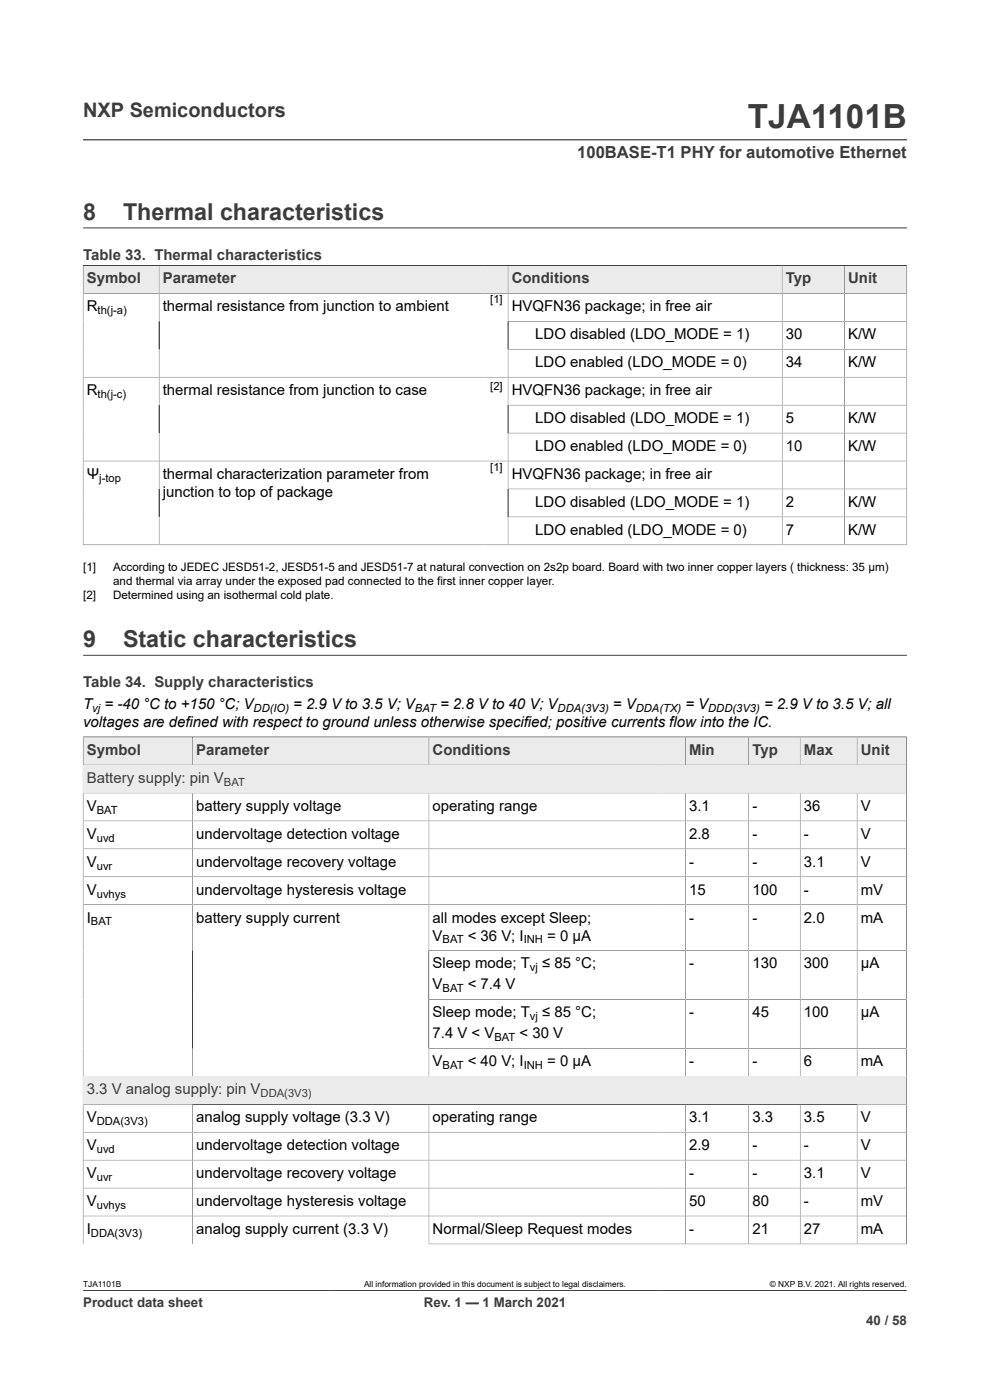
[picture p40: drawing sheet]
<svg xmlns="http://www.w3.org/2000/svg" width="210mm" height="297mm" viewBox="0 0 210 297" stroke-linecap="round" stroke-linejoin="round" font-family="sans-serif">
<defs><g id="words">
<text font-size="7.1" fill="#3c3c3c" x="158.6" y="27.2">TJA1101B</text>
<g font-size="4.9" fill="#3c3c3c">
<text x="17.6" y="46.6">8</text>
<text x="26.1" y="46.6">Thermal characteristics</text>
<text x="17.6" y="137.2">9</text>
<text x="26.1" y="137.2">Static characteristics</text>
</g>
<text font-size="4.2" fill="#3c3c3c" x="17.6" y="24.8">NXP Semiconductors</text>
<text font-size="3.5" fill="#3c3c3c" x="122.4" y="33.5">100BASE-T1 PHY for automotive Ethernet</text>
<g font-size="3.2" fill="#3c3c3c">
<text x="17.6" y="55.2">Table 33. Thermal characteristics</text>
<text x="18.4" y="60.1">Symbol</text>
<text x="34.5" y="60.1">Parameter</text>
<text x="108.5" y="60.1">Conditions</text>
<text x="166.7" y="60.1">Typ</text>
<text x="179.9" y="60.1">Unit</text>
<text x="17.6" y="145.8">Table 34. Supply characteristics</text>
<text x="18.4" y="160.2">Symbol</text>
<text x="41.6" y="160.2">Parameter</text>
<text x="91.8" y="160.2">Conditions</text>
<text x="146.2" y="160.2">Min</text>
<text x="159.6" y="160.2">Typ</text>
<text x="170.5" y="160.2">Max</text>
<text x="182.6" y="160.2">Unit</text>
<text x="18.4" y="166.1">Battery supply: pin V</text>
<text x="18.4" y="232.1">3.3 V analog supply: pin V</text>
</g>
<g font-size="3.2">
<text x="18.4" y="66">R</text>
<text x="34.5" y="66">thermal resistance from junction to ambient</text>
<text x="108.5" y="66">HVQFN36 package; in free air</text>
<text x="113.5" y="72">LDO disabled (LDO_MODE = 1)</text>
<text x="166.7" y="72">30</text>
<text x="179.9" y="72">K/W</text>
<text x="113.5" y="77.9">LDO enabled (LDO_MODE = 0)</text>
<text x="166.7" y="77.9">34</text>
<text x="179.9" y="77.9">K/W</text>
<text x="18.4" y="83.8">R</text>
<text x="34.5" y="83.8">thermal resistance from junction to case</text>
<text x="108.5" y="83.8">HVQFN36 package; in free air</text>
<text x="113.5" y="89.7">LDO disabled (LDO_MODE = 1)</text>
<text x="166.7" y="89.7">5</text>
<text x="179.9" y="89.7">K/W</text>
<text x="113.5" y="95.7">LDO enabled (LDO_MODE = 0)</text>
<text x="166.7" y="95.7">10</text>
<text x="179.9" y="95.7">K/W</text>
<text x="18.4" y="101.6">Ψ</text>
<text x="34.5" y="101.6">thermal characterization parameter from</text>
<text x="108.5" y="101.6">HVQFN36 package; in free air</text>
<text x="34.5" y="105.4">junction to top of package</text>
<text x="113.5" y="107.5">LDO disabled (LDO_MODE = 1)</text>
<text x="166.7" y="107.5">2</text>
<text x="179.9" y="107.5">K/W</text>
<text x="113.5" y="113.4">LDO enabled (LDO_MODE = 0)</text>
<text x="166.7" y="113.4">7</text>
<text x="179.9" y="113.4">K/W</text>
<text x="17.6" y="150.4">T</text>
<text x="17.6" y="154.2">voltages are defined with respect to ground unless otherwise specified; positive currents flow into the IC.</text>
<text x="22.2" y="150.4">= -40 °C to +150 °C; V</text>
<text x="62.2" y="150.4">= 2.9 V to 3.5 V; V</text>
<text x="93.3" y="150.4">= 2.8 V to 40 V; V</text>
<text x="130" y="150.4">= V</text>
<text x="145.4" y="150.4">= V</text>
<text x="162.1" y="150.4">= 2.9 V to 3.5 V; all</text>
<text x="18.4" y="172">V</text>
<text x="41.6" y="172">battery supply voltage</text>
<text x="91.8" y="172">operating range</text>
<text x="146.2" y="172">3.1</text>
<text x="159.6" y="172">-</text>
<text x="170.5" y="172">36</text>
<text x="182.6" y="172">V</text>
<text x="18.4" y="177.9">V</text>
<text x="41.6" y="177.9">undervoltage detection voltage</text>
<text x="146.2" y="177.9">2.8</text>
<text x="159.6" y="177.9">-</text>
<text x="170.5" y="177.9">-</text>
<text x="182.6" y="177.9">V</text>
<text x="18.4" y="183.9">V</text>
<text x="41.6" y="183.9">undervoltage recovery voltage</text>
<text x="146.2" y="183.9">-</text>
<text x="159.6" y="183.9">-</text>
<text x="170.5" y="183.9">3.1</text>
<text x="182.6" y="183.9">V</text>
<text x="18.4" y="189.8">V</text>
<text x="41.6" y="189.8">undervoltage hysteresis voltage</text>
<text x="146.2" y="189.8">15</text>
<text x="159.6" y="189.8">100</text>
<text x="170.5" y="189.8">-</text>
<text x="182.6" y="189.8">mV</text>
<text x="18.4" y="195.7">I</text>
<text x="41.6" y="195.7">battery supply current</text>
<text x="91.8" y="195.7">all modes except Sleep;</text>
<text x="146.2" y="195.7">-</text>
<text x="159.6" y="195.7">-</text>
<text x="170.5" y="195.7">2.0</text>
<text x="182.6" y="195.7">mA</text>
<text x="91.8" y="199.5">V</text>
<text x="99.2" y="199.5">&lt; 36 V; I</text>
<text x="116.1" y="199.5">= 0 μA</text>
<text x="91.8" y="205.5">Sleep mode; T</text>
<text x="91.8" y="209.9">V</text>
<text x="99.2" y="209.9">&lt; 7.4 V</text>
<text x="115" y="205.5">≤ 85 °C;</text>
<text x="146.2" y="205.5">-</text>
<text x="159.6" y="205.5">130</text>
<text x="170.5" y="205.5">300</text>
<text x="182.6" y="205.5">μA</text>
<text x="91.8" y="215.8">Sleep mode; T</text>
<text x="115" y="215.8">≤ 85 °C;</text>
<text x="146.2" y="215.8">-</text>
<text x="159.6" y="215.8">45</text>
<text x="170.5" y="215.8">100</text>
<text x="182.6" y="215.8">μA</text>
<text x="91.8" y="220.3">7.4 V &lt; V</text>
<text x="110.2" y="220.3">&lt; 30 V</text>
<text x="91.8" y="226.2">V</text>
<text x="99.2" y="226.2">&lt; 40 V; I</text>
<text x="116.1" y="226.2">= 0 μA</text>
<text x="146.2" y="226.2">-</text>
<text x="159.6" y="226.2">-</text>
<text x="170.5" y="226.2">6</text>
<text x="182.6" y="226.2">mA</text>
<text x="18.4" y="238">V</text>
<text x="41.6" y="238">analog supply voltage (3.3 V)</text>
<text x="91.8" y="238">operating range</text>
<text x="146.2" y="238">3.1</text>
<text x="159.6" y="238">3.3</text>
<text x="170.5" y="238">3.5</text>
<text x="182.6" y="238">V</text>
<text x="18.4" y="244">V</text>
<text x="41.6" y="244">undervoltage detection voltage</text>
<text x="146.2" y="244">2.9</text>
<text x="159.6" y="244">-</text>
<text x="170.5" y="244">-</text>
<text x="182.6" y="244">V</text>
<text x="18.4" y="249.9">V</text>
<text x="41.6" y="249.9">undervoltage recovery voltage</text>
<text x="146.2" y="249.9">-</text>
<text x="159.6" y="249.9">-</text>
<text x="170.5" y="249.9">3.1</text>
<text x="182.6" y="249.9">V</text>
<text x="18.4" y="255.8">V</text>
<text x="41.6" y="255.8">undervoltage hysteresis voltage</text>
<text x="146.2" y="255.8">50</text>
<text x="159.6" y="255.8">80</text>
<text x="170.5" y="255.8">-</text>
<text x="182.6" y="255.8">mV</text>
<text x="18.4" y="261.8">I</text>
<text x="41.6" y="261.8">analog supply current (3.3 V)</text>
<text x="91.8" y="261.8">Normal/Sleep Request modes</text>
<text x="146.2" y="261.8">-</text>
<text x="159.6" y="261.8">21</text>
<text x="170.5" y="261.8">27</text>
<text x="182.6" y="261.8">mA</text>
</g>
<g font-size="2.8" fill="#3c3c3c">
<text x="17.6" y="277.3">Product data sheet</text>
<text x="89.9" y="277.3">Rev. 1 — 1 March 2021</text>
<text x="183.7" y="281">40 / 58</text>
</g>
<g font-size="2.5">
<text x="17.6" y="121.2">[1]</text>
<text x="24" y="121.2">According to JEDEC JESD51-2, JESD51-5 and JESD51-7 at natural convection on 2s2p board. Board with two inner copper layers ( thickness: 35 μm)</text>
<text x="24" y="124.2">and thermal via array under the exposed pad connected to the first inner copper layer.</text>
<text x="17.6" y="127.2">[2]</text>
<text x="24" y="127.2">Determined using an isothermal cold plate.</text>
</g>
<g font-size="2.4">
<text x="104" y="64.4">[1]</text>
<text x="20.7" y="66.6">th(j-a)</text>
<text x="104" y="82.8">[2]</text>
<text x="20.7" y="84.4">th(j-c)</text>
<text x="104" y="99.9">[1]</text>
<text x="21.1" y="102.2">j-top</text>
<text x="19.6" y="151">vj</text>
<text x="53.8" y="151">DD(IO)</text>
<text x="88" y="151">BAT</text>
<text x="118.3" y="151">DDA(3V3)</text>
<text x="134.9" y="151">DDA(TX)</text>
<text x="150.2" y="151">DDD(3V3)</text>
<text x="20.5" y="172.6">BAT</text>
<text x="20.5" y="178.6">uvd</text>
<text x="20.5" y="184.5">uvr</text>
<text x="20.5" y="190.4">uvhys</text>
<text x="19.3" y="196.3">BAT</text>
<text x="93.9" y="200.1">BAT</text>
<text x="111.1" y="200.1">INH</text>
<text x="112.4" y="206.1">vj</text>
<text x="93.9" y="210.5">BAT</text>
<text x="104.9" y="220.9">BAT</text>
<text x="112.4" y="216.4">vj</text>
<text x="93.9" y="226.8">BAT</text>
<text x="111.1" y="226.8">INH</text>
<text x="20.5" y="238.7">DDA(3V3)</text>
<text x="20.5" y="244.6">uvd</text>
<text x="20.5" y="250.5">uvr</text>
<text x="20.5" y="256.4">uvhys</text>
<text x="19.3" y="262.4">DDA(3V3)</text>
</g>
<g font-size="2.4" fill="#3c3c3c">
<text x="47.5" y="166.7">BAT</text>
<text x="55.3" y="232.7">DDA(3V3)</text>
</g>
<g font-size="1.8">
<text x="17.6" y="273.1">TJA1101B</text>
<text x="77.2" y="273.1">All information provided in this document is subject to legal disclaimers.</text>
<text x="163.3" y="273.1">© NXP B.V. 2021. All rights reserved.</text>
</g>
</g></defs>
<path d="M17.6 29.7h174.8M17.6 56.3h174.8M17.6 48.3h174.8" fill="none" stroke="#3c3c3c" stroke-width=".21"/>
<path d="M17.7 56.4h16v5.8h-16z" fill="#ebebeb"/>
<path d="M17.6 56.3h16.2v5.9h-16.2z" fill="none" stroke="#3c3c3c" stroke-width=".21"/>
<path d="M33.8 56.4h68.7v5.8h-68.7z" fill="#ebebeb"/>
<path d="M102.5 56.3h-68.7v5.9h68.7" fill="none" stroke="#3c3c3c" stroke-width=".21"/>
<path d="M102.5 56.4h5.2v5.8h-5.2z" fill="#ebebeb"/>
<path d="M102.5 56.3h5.3v5.9h-5.3" fill="none" stroke="#3c3c3c" stroke-width=".21"/>
<path d="M107.8 56.4h58.1v5.8h-58.1z" fill="#ebebeb"/>
<path d="M107.8 56.3h58.1v5.9h-58.1z" fill="none" stroke="#3c3c3c" stroke-width=".21"/>
<path d="M166 56.4h13.1v5.8h-13.1z" fill="#ebebeb"/>
<path d="M165.9 56.3h13.2v5.9h-13.2z" fill="none" stroke="#3c3c3c" stroke-width=".21"/>
<path d="M179.2 56.4h13.1v5.8h-13.1z" fill="#ebebeb"/>
<g fill="none" stroke="#3c3c3c" stroke-width=".21">
<path d="M17.6 56.3h174.8v59.4M179.1 56.3v59.3M33.8 62.2v53.4M107.8 68.2h84.6M107.8 74.1h84.6M107.8 62.2v53.4M165.9 62.2v53.4M192.4 62.2h-174.8v53.5M17.6 80h174.8M17.6 97.8h174.8M107.8 86h84.6M107.8 91.9h84.6"/>
<path d="M17.6 115.6h174.8M107.8 103.7h84.6M107.8 109.7h84.6M17.6 139h174.8M17.6 156.4h174.7"/>
</g>
<path d="M17.7 156.4h23v5.8h-23z" fill="#ebebeb"/>
<path d="M17.6 156.4h23.2v5.9h-23.2z" fill="none" stroke="#3c3c3c" stroke-width=".21"/>
<path d="M40.9 156.4h50v5.8h-50z" fill="#ebebeb"/>
<path d="M40.8 156.4h50.2v5.9h-50.2z" fill="none" stroke="#3c3c3c" stroke-width=".21"/>
<path d="M91.1 156.4h49.3v5.8h-49.3z" fill="#ebebeb"/>
<path d="M140.4 156.4h-49.4v5.9h49.4" fill="none" stroke="#3c3c3c" stroke-width=".21"/>
<path d="M140.4 156.4h4.9v5.8h-4.9z" fill="#ebebeb"/>
<path d="M140.4 156.4h5v5.9h-5" fill="none" stroke="#3c3c3c" stroke-width=".21"/>
<path d="M145.5 156.4h13.2v5.8h-13.2z" fill="#ebebeb"/>
<path d="M145.4 156.4h13.4v5.9h-13.4z" fill="none" stroke="#3c3c3c" stroke-width=".21"/>
<path d="M158.9 156.4h10.8v5.8h-10.8z" fill="#ebebeb"/>
<path d="M158.8 156.4h10.9v5.9h-10.9z" fill="none" stroke="#3c3c3c" stroke-width=".21"/>
<path d="M169.8 156.4h11.9v5.8h-11.9z" fill="#ebebeb"/>
<path d="M169.7 156.4h12.1v5.9h-12.1z" fill="none" stroke="#3c3c3c" stroke-width=".21"/>
<path d="M181.9 156.4h10.3v5.8h-10.3z" fill="#ebebeb"/>
<path d="M181.8 162.3v-5.9h10.5v11.8h-174.7v-5.9h174.7" fill="none" stroke="#3c3c3c" stroke-width=".21"/>
<path d="M17.7 162.4h174.5v5.8h-174.5z" fill="#ebebeb"/>
<g fill="none" stroke="#3c3c3c" stroke-width=".21">
<path d="M17.6 168.2h174.7v66.1h-174.7zM40.8 168.2v60.1M91 168.2v60.1M145.4 168.2v60.1M158.8 168.2v60.1M169.7 168.2v60.1M181.8 168.2v60.1M192.3 174.1h-174.7M17.6 180.1h174.7M17.6 191.9h174.7M192.3 186h-174.7M91 212h101.3"/>
<path d="M192.3 201.7h-101.3M91 222.4h101.3M192.3 228.3h-174.7"/>
</g>
<path d="M17.7 228.4h174.5v5.8h-174.5z" fill="#ebebeb"/>
<path d="M40.8 234.3v29.6M91 234.3v29.6h101.4M145.4 234.3v29.6M158.8 234.3v29.6M169.7 234.3v29.6M181.8 234.3v29.6M17.6 240.2h174.7M17.6 246.1h174.7M17.6 258h174.7M192.3 252h-174.7M17.6 263.9v-29.6h174.7v29.7M17.6 273.8h174.8" fill="none" stroke="#3c3c3c" stroke-width=".21"/>
<use href="#words"/>
</svg>
